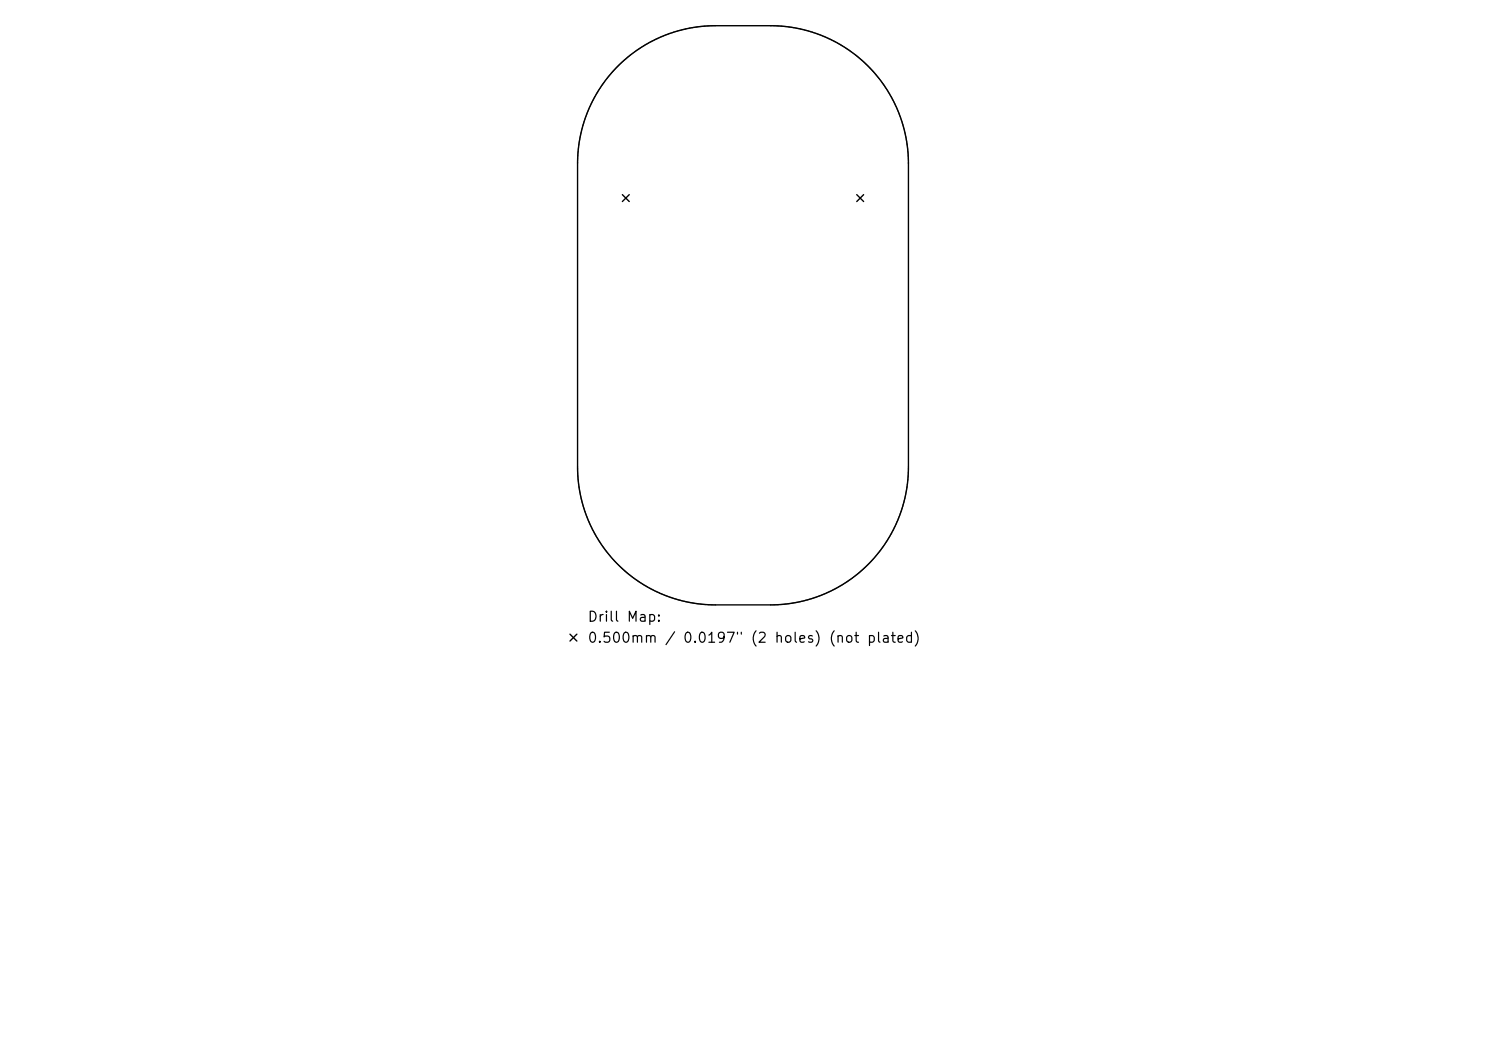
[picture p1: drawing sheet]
<svg xmlns="http://www.w3.org/2000/svg" width="297mm" height="210mm" viewBox="0 0 297 210" stroke-linecap="round" stroke-linejoin="round" font-family="sans-serif">
<defs><g id="words">
<g font-size="2">
<text x="117.3" y="124.7">Drill Map:</text>
<text x="117.3" y="128.9">0.500mm / 0.0197&quot; (2 holes) (not plated)</text>
</g>
</g></defs>
<path d="M123.5 13.2l2.9-2.5 3.2-2.1 3.5-1.6 3.9-1.2 3-.5 2.7-.2h11.9l4 .4 3.5 .9 3.3 1.2 3.2 1.7 2.9 2.1 2.6 2.4 2.2 2.7 1.9 3.1 1.5 3.2 1.3 4.4 .4 2.5 .2 2.4v61.5l-.4 4.1-.8 3.4-1.3 3.6-1.7 3.2-2.1 2.9-2.4 2.6-2.7 2.2-3 1.9-3.3 1.5-2.3 .8-2.4 .6-2.5 .3-2.4 .2-13.2-.1-3.6-.5-3.4-.9-2.8-1.1-2.6-1.5-2.5-1.7-2.3-1.9-2.1-2.2-1.8-2.4-1.5-2.6-1.2-2.8-1.3-4.4-.4-2.5-.2-2.4 .1-63.1 .3-2.5 .5-2.4 .7-2.3 .9-2.3 1.1-2.2 1.3-2.1 1.5-2zM124.4 38.9l1.4 1.4M125.8 38.9l-1.4 1.4M171.2 38.9l1.4 1.4M172.6 38.9l-1.4 1.4M113.9 126.7l1.4 1.4M115.3 126.7l-1.4 1.4" fill="none" stroke="#000" stroke-width=".28"/>
<use href="#words"/>
</svg>
